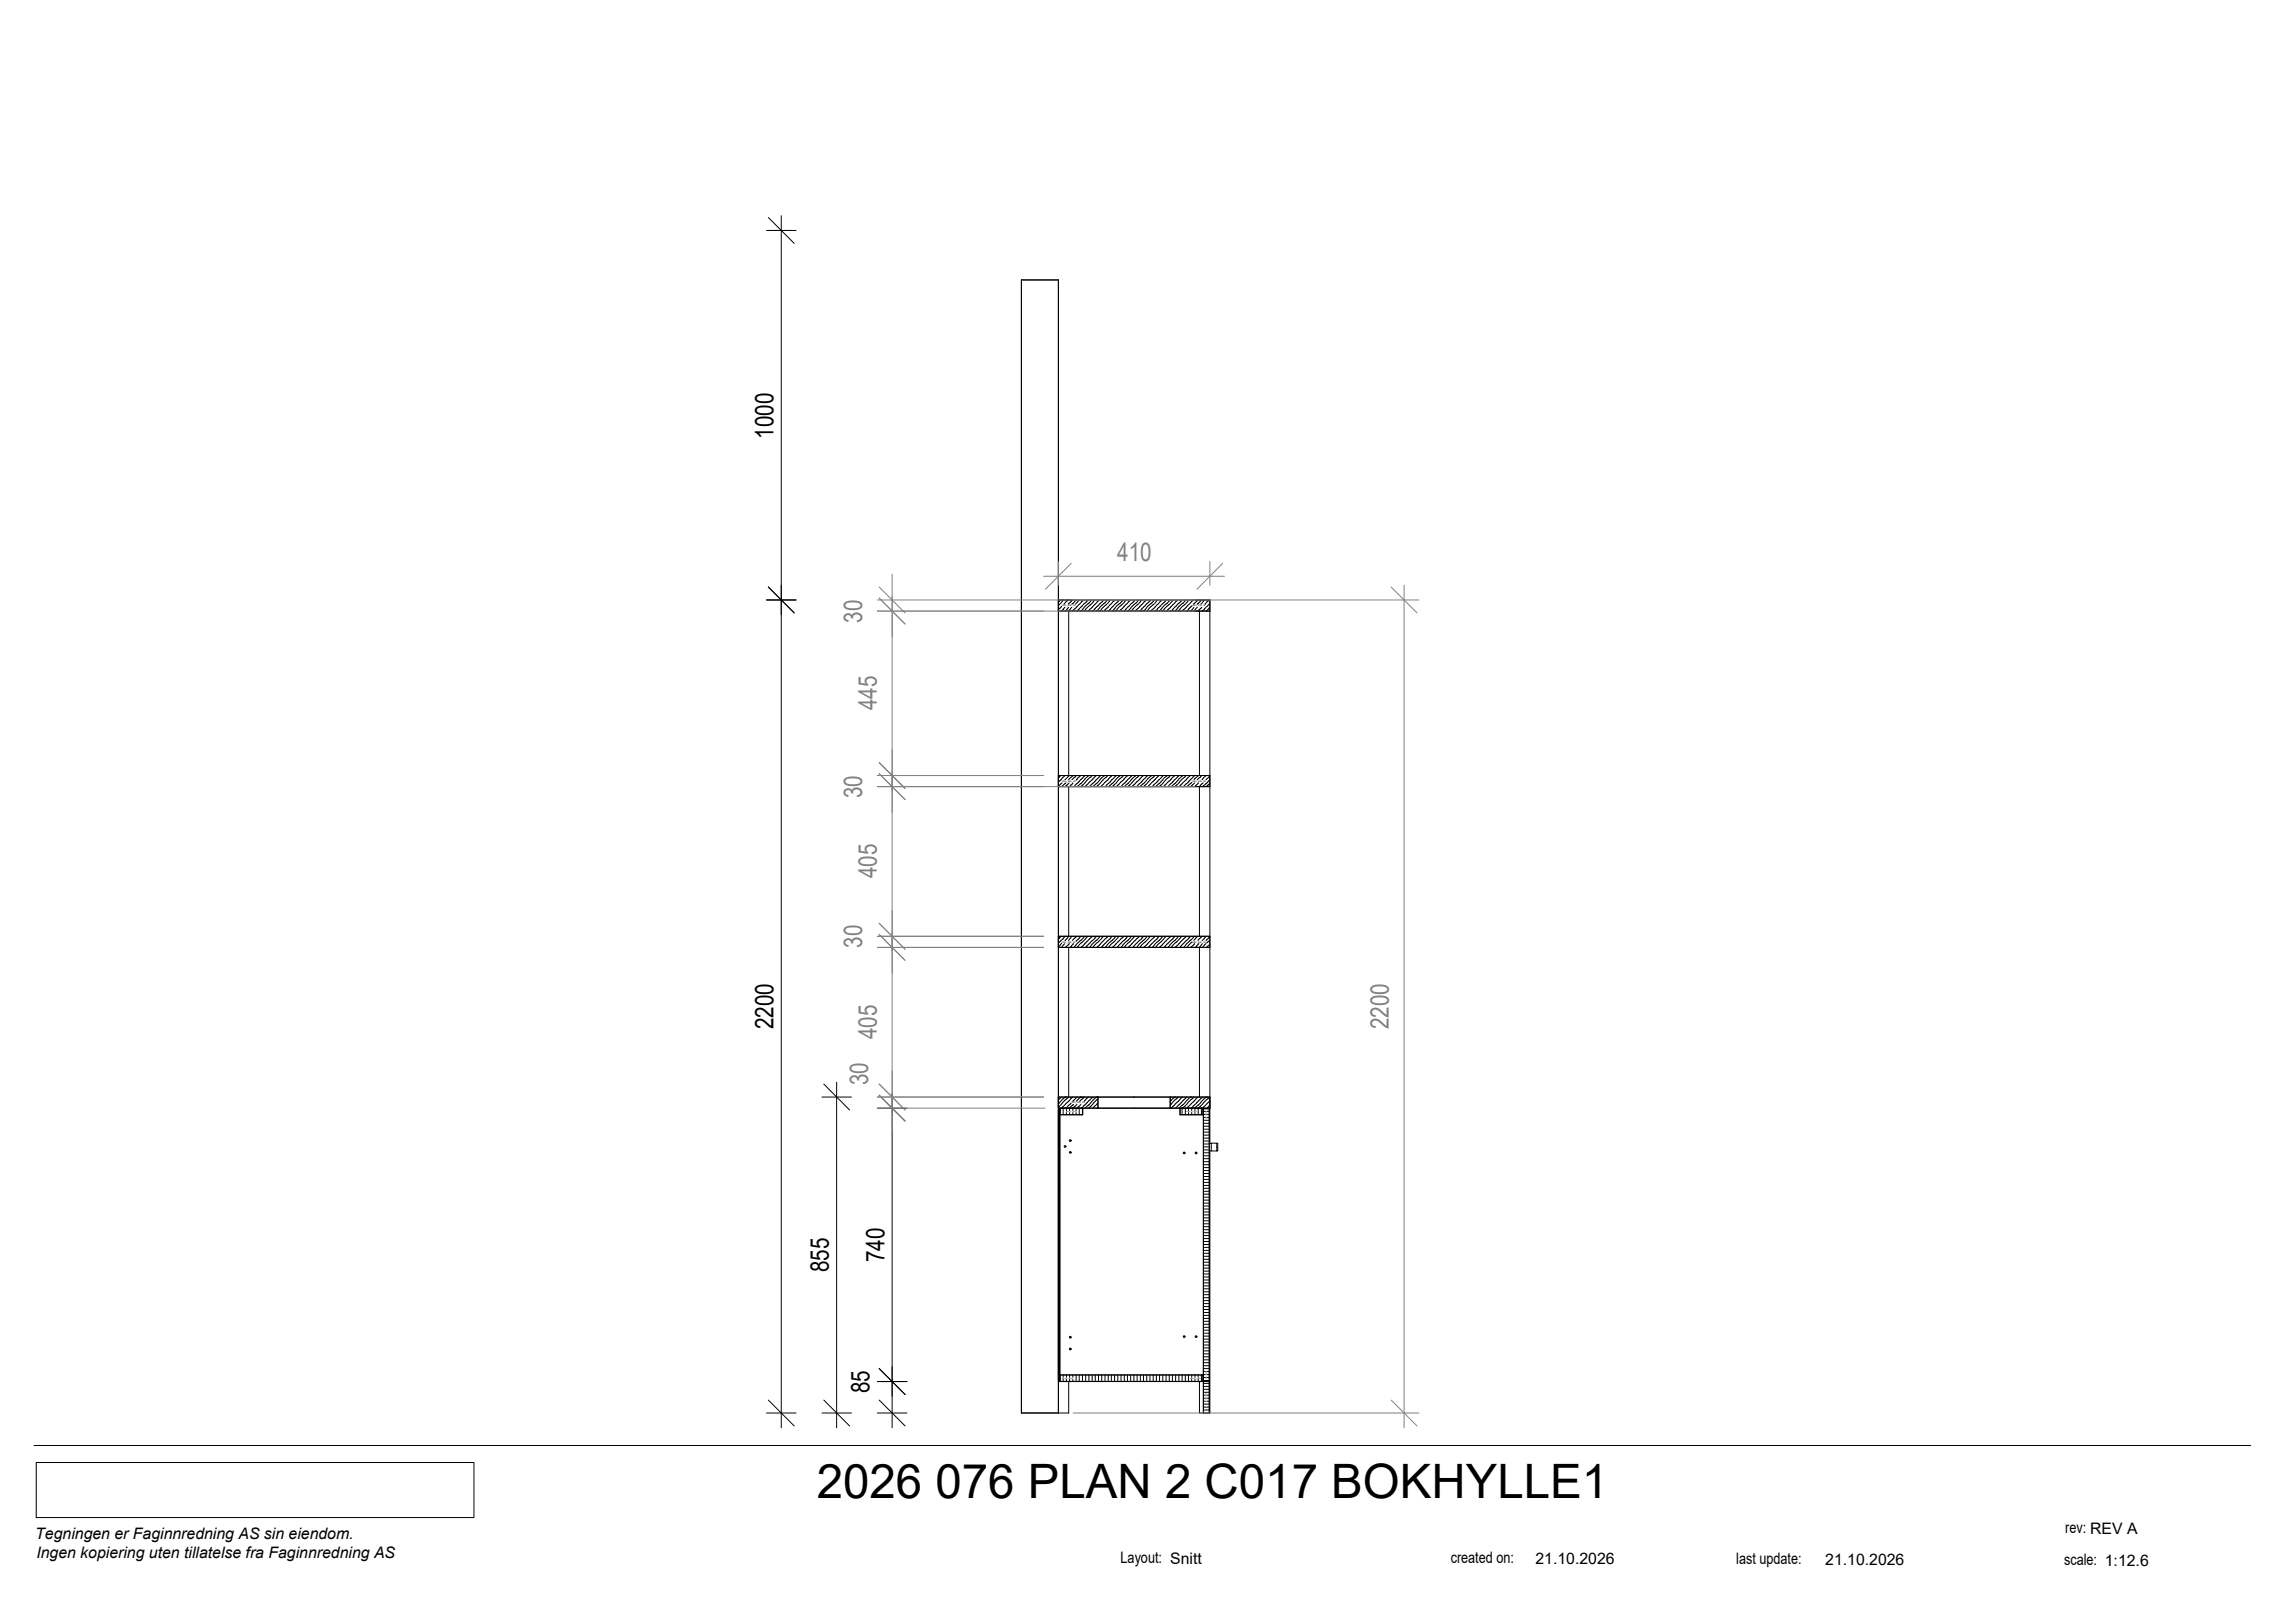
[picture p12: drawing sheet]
<svg xmlns="http://www.w3.org/2000/svg" width="420mm" height="297mm" viewBox="0 0 420 297" stroke-linecap="round" stroke-linejoin="round" font-family="sans-serif">
<defs><g id="words">
<text font-size="8.7" x="149.5" y="274.2">2026 076 PLAN 2 C017 BOKHYLLE1</text>
<g font-size="4.7">
<text x="141.6" y="80.3" transform="rotate(-90 141.6 80.3)">1000</text>
<text x="141.6" y="188.4" transform="rotate(-90 141.6 188.4)">2200</text>
<text x="151.8" y="232.8" transform="rotate(-90 151.8 232.8)">855</text>
<text x="161.9" y="231" transform="rotate(-90 161.9 231)">740</text>
<text x="159.2" y="255" transform="rotate(-90 159.2 255)">85</text>
</g>
<g font-size="4.7" fill="#808080">
<text x="204.5" y="102.7">410</text>
<text x="157.8" y="113.9" transform="rotate(-90 157.8 113.9)">30</text>
<text x="160.6" y="130" transform="rotate(-90 160.6 130)">445</text>
<text x="157.8" y="146.1" transform="rotate(-90 157.8 146.1)">30</text>
<text x="160.6" y="160.8" transform="rotate(-90 160.6 160.8)">405</text>
<text x="157.8" y="173.5" transform="rotate(-90 157.8 173.5)">30</text>
<text x="160.6" y="190.2" transform="rotate(-90 160.6 190.2)">405</text>
<text x="254.3" y="188.4" transform="rotate(-90 254.3 188.4)">2200</text>
<text x="158.9" y="198.6" transform="rotate(-90 158.9 198.6)">30</text>
</g>
<g font-size="2.9">
<text x="6.5" y="281.6">Tegningen er Faginnredning AS sin eiendom.</text>
<text x="378.1" y="280.5">rev: REV A</text>
<text x="6.7" y="285.1">Ingen kopiering uten tillatelse fra Faginnredning AS</text>
<text x="205.2" y="286.1">Layout: Snitt</text>
<text x="265.6" y="286.1">created on:</text>
<text x="281.1" y="286.2">21.10.2026</text>
<text x="317.9" y="286.2">last update:</text>
<text x="334.2" y="286.4">21.10.2026</text>
<text x="377.9" y="286.4">scale: 1:12.6</text>
</g>
<g font-size=".4">
<text x="194.5" y="111">HEL_EIK_30</text>
<text x="218.3" y="111">HEL_EIK_30</text>
<text x="194.5" y="143.1">HEL_EIK_30</text>
<text x="218.3" y="143.1">HEL_EIK_30</text>
<text x="194.5" y="172.5">HEL_EIK_30</text>
<text x="218.3" y="172.5">HEL_EIK_30</text>
<text x="196.2" y="201.9">HEL_EIK_30</text>
</g>
<g font-size=".2">
<text x="195.2" y="203.5">MDF16_L_F2200</text>
<text x="217.2" y="203.5">MDF16_L_F2200</text>
<text x="220.8" y="203.3" transform="rotate(90 220.8 203.3)">MDF16_F_EIK</text>
<text x="220.8" y="250.9" transform="rotate(90 220.8 250.9)">MDF16_F_EIK</text>
<text x="194.4" y="252.3">MDF16_L_F2200</text>
<text x="217.9" y="252.3">MDF16_L_F2200</text>
<text x="220.8" y="255" transform="rotate(90 220.8 255)">MDF16_F_EIK</text>
</g>
</g></defs>
<!-- layer: 72IMOSXD03_IM_ARCH_WALL10 -->
<path d="M187 51.2h6.8v207.4h-6.8z" fill="none" stroke="#000" stroke-width=".18"/>
<!-- layer: 72IMOSXD01_IM_SHELF_FIX -->
<path d="M194 202.8h4.2v1.2h-4.2zM216 202.8h4.2v1.2h-4.2zM194 251.6h26.2v1.2h-26.2z" fill="none" stroke="#000" stroke-width=".18"/>
<!-- layer: 72IMOSXD01_IM_DOOR_NORM -->
<path d="M220.3 202.9h1.1v49.8h-1.1z" fill="none" stroke="#000" stroke-width=".18"/>
<!-- layer: 72IMOSXD01_IM_BACK -->
<path d="M193.8 203.1h.2v49.5h-.2z" fill="none" stroke="#000" stroke-width=".18"/>
<!-- layer: 72IMOSXD01_IM_SALK_BASE -->
<path d="M220.3 252.8h1.1v5.8h-1.1z" fill="none" stroke="#000" stroke-width=".18"/>
<!-- layer: IMOS_SECTION_HATCH -->
<g fill="none" stroke="#000" stroke-width=".18">
<path d="M194.1 109.8l-.3 .4M194.4 111l-.6 .6M194.7 109.8l-.9 1M194.9 111.2l-.6 .6M195 111.2h-.1M195 111.8h.1M195.6 109.8l-.8 .8M195.6 111.2l-.6 .6M196.2 111.2l-.6 .6M196.3 109.8l-.8 .8M197 109.8l-.8 .8M197.6 109.8l-.7 .8"/>
<path d="M197.9 111.8h.1M198.4 109.8l-2.1 2M199.2 109.8l-2 2M199.9 109.8l-2 2M200.4 109.8l-1.9 2M201.3 109.8l-2.1 2M202 109.8l-2 2M202.7 109.8l-1.9 2M203.3 109.8l-1.9 2M203.6 111.8h.1M204.2 109.8l-2.1 2M204.9 109.8l-2 2"/>
<path d="M205.6 109.8l-2 2M206.2 109.8l-2 2M206.5 111.8h.1M207 109.8l-2 2M207.8 109.8l-2 2M208.5 109.8l-2 2M209 109.8l-1.9 2M209.4 111.8h.1M209.9 109.8l-2.1 2M210.7 109.8l-2.1 2M211.3 109.8l-1.9 2M211.9 109.8l-1.9 2"/>
<path d="M212.2 111.8h.1M212.8 109.8l-2.1 2M213.5 109.8l-2 2M214.2 109.8l-2 2M214.8 109.8l-2 2M215.1 111.8h.1M215.6 109.8l-2 2M216.4 109.8l-2 2M217.1 109.8l-2 2M217.7 109.8l-2 2M218.2 110.9l-.9 .9M218.5 109.8l-2.1 2"/>
<path d="M218.6 111.2l-.6 .6M219.2 111.2l-.6 .6M219.3 109.8l-.8 .8M219.9 109.8l-.7 .8M220 111.2l-.7 .6M220.5 109.8l-.7 .8M220.8 111.2l-.7 .6M221.4 109.8l-.8 .8M221.5 110.5l-.6 .6M221.5 111.8h.1M221.5 111.1l-.7 .7M193.8 143.1h.1"/>
<path d="M193.8 142.3v.1M194.2 141.9l-.4 .4M194.4 143.3l-.6 .6M195 141.9l-1.2 1.2M195.1 143.3l-.8 .7M195.7 143.3l-.7 .7M195.8 141.9l-.8 .8M196.5 143.3l-.7 .7M196.5 141.9l-.8 .8M197.1 141.9l-.9 .8M197.8 141.9l-.8 .9M198.6 141.9h.1"/>
<path d="M198.6 141.9l-2 2.1M199.4 141.9l-2.2 2.1M200 141.9l-2.1 2.1M200.7 141.9l-2 2.1M201.5 141.9l-2 2.1M202.2 141.9l-2.1 2.1M202.8 141.9l-2.1 2.1M203.6 141.9l-2.1 2.1M204.4 141.9h.1M204.4 141.9l-2.1 2.1M205.1 141.9l-2.1 2.1M205.7 141.9l-2.1 2.1"/>
<path d="M206.4 141.9l-2 2.1M207.2 141.9l-2 2.1M207.2 141.9h.1M208 141.9l-2.2 2.1M208.6 141.9l-2.2 2.1M209.3 141.9l-2 2.1M210.1 141.9l-2 2.1M210.1 141.9h.1M210.8 141.9l-2.1 2.1M211.4 141.9l-2.1 2.1M212.2 141.9l-2.1 2.1M213 141.9l-2 2.1"/>
<path d="M213.7 141.9l-2.1 2.1M214.3 141.9l-2.1 2.1M215 141.9l-2 2.1M215.8 141.9l-2 2.1M215.8 141.9h.1M216.6 141.9l-2.2 2.1M217.2 141.9l-2.1 2.1M217.9 141.9l-2 2.1M218.2 143.2l-.9 .8M218.7 143.3l-.8 .7M218.7 141.9h.1M218.7 141.9l-2 2.1"/>
<path d="M219.4 143.3l-.6 .7M219.4 141.9l-.8 .8M220 141.9l-.8 .8M220.3 143.3l-.8 .7M220.8 141.9l-.7 .8M221.5 142l-.7 .7M221.5 143.4l-.7 .6M221.5 142.7l-1.3 1.3M193.8 171.8h.1M194.3 171.4l-.5 .4M194.4 172.6h.1M194.4 172.6l-.6 .8"/>
<path d="M194.9 172.7l-.6 .7M195 171.4l-1.2 1.2M195.7 171.4l-.7 .7M195.7 172.7l-.6 .7M195.8 172.7h-.1M196.3 171.4l-.7 .7M196.5 172.7l-.6 .7M197.1 171.4l-.8 .7M197.9 171.4l-.9 .8M198.6 171.4l-2 2M198.8 173.4h.1M199.1 171.4l-1.9 2"/>
<path d="M200 171.4l-2.1 2M200.8 171.4l-2 2M201.4 171.4l-1.9 2M201.6 173.4h.1M202 171.4l-1.9 2M202.9 171.4l-2.1 2M203.6 171.4l-1.9 2M204.3 171.4l-2 2M204.5 173.4h.1M204.9 171.4l-2 2M205.7 171.4l-2 2M206.5 171.4l-2 2"/>
<path d="M207.1 171.4l-1.9 2M207.4 173.4h.1M207.8 171.4l-2 2M208.6 171.4l-2.1 2M209.4 171.4l-2 2M209.4 173.4h.1M210 171.4l-1.9 2M210.3 173.4h.1M210.6 171.4l-1.9 2M211.5 171.4l-2.1 2M212.2 171.4l-1.9 2M212.9 171.4l-1.9 2"/>
<path d="M213.1 173.4h.1M213.5 171.4l-2 2M214.3 171.4l-2 2M215.1 171.4l-2 2M215.1 173.4h.1M215.8 171.4l-2 2M216 173.4h.1M216.4 171.4l-2 2M217.2 171.4l-2.1 2M218 171.4l-2 2M218.2 172.4l-.9 1M218.6 171.4l-1.9 2"/>
<path d="M218.7 172.7l-.7 .7M218.9 173.4h.1M219.2 171.4l-.6 .7M219.5 172.7l-.6 .7M220.1 171.4l-.8 .7M220.1 172.7l-.6 .7M220.8 172.7l-.6 .7M220.8 171.4l-.7 .7M221.5 172.8l-.6 .6M221.5 172.8h.1M221.5 172.1l-.6 .5M221.5 171.4l-.7 .7"/>
<path d="M193.8 219.6h.2M193.8 219.1h.2M193.8 218.6h.2M193.8 218h.2M193.8 217.5h.2M193.8 217h.2M193.8 216.4h.2M193.8 215.9h.2M193.8 215.3h.2M193.8 214.8h.2M193.8 214.2h.2M193.8 213.7h.2"/>
<path d="M193.8 213.2h.2M193.8 212.6h.2M193.8 212.1h.2M193.8 211.5h.2M193.8 211h.2M193.8 210.5h.2M193.8 209.9h.2M193.8 209.4h.2M193.8 208.8h.2M193.8 208.3h.2M193.8 207.7h.2M193.8 207.2h.2"/>
<path d="M193.8 206.7h.2M193.8 206.1h.2M193.8 205.6h.2M193.8 205h.2M193.8 204.5h.2M193.8 204h.2M193.8 203.4h.1M193.8 203.2h.2M193.8 203.3h.1M193.8 203.6h.1M193.8 203.7h.2M193.8 203.8h.2"/>
<path d="M193.8 204.1h.2M193.8 204.2h.2M193.8 204.4h.2M193.8 204.6h.2M193.8 204.8h.2M193.8 204.9h.2M193.8 205.2h.2M193.8 205.3h.2M193.8 205.4h.2M193.8 205.7h.2M193.8 205.8h.2M193.8 206h.2"/>
<path d="M193.8 206.3h.2M193.8 206.4h.2M193.8 206.5h.2M193.8 206.8h.2M193.8 206.9h.2M193.8 207.1h.2M193.8 207.3h.2M193.8 207.5h.2M193.8 207.6h.2M193.8 207.9h.2M193.8 208h.2M193.8 208.1h.2"/>
<path d="M193.8 208.4h.2M193.8 208.5h.2M193.8 208.7h.2M193.8 209h.2M193.8 209.1h.2M193.8 209.2h.2M193.8 209.5h.2M193.8 209.6h.2M193.8 209.8h.2M193.8 210.1h.2M193.8 210.2h.2M193.8 210.3h.2"/>
<path d="M193.8 210.6h.2M193.8 210.7h.2M193.8 210.9h.2M193.8 211.1h.2M193.8 211.3h.2M193.8 211.4h.2M193.8 211.7h.2M193.8 211.8h.2M193.8 211.9h.2M193.8 212.2h.2M193.8 212.3h.2M193.8 212.5h.2"/>
<path d="M193.8 212.7h.2M193.8 212.9h.2M193.8 213h.2M193.8 213.3h.2M193.8 213.4h.2M193.8 213.6h.2M193.8 213.8h.2M193.8 214h.2M193.8 214.1h.2M193.8 214.4h.2M193.8 214.5h.2M193.8 214.6h.2"/>
<path d="M193.8 214.9h.2M193.8 215h.2M193.8 215.2h.2M193.8 215.4h.2M193.8 215.6h.2M193.8 215.7h.2M193.8 216h.2M193.8 216.1h.2M193.8 216.3h.2M193.8 216.5h.2M193.8 216.7h.2M193.8 216.8h.2"/>
<path d="M193.8 217.1h.2M193.8 217.2h.2M193.8 217.4h.2M193.8 217.6h.2M193.8 217.8h.2M193.8 217.9h.2M193.8 218.2h.2M193.8 218.3h.2M193.8 218.4h.2M193.8 218.7h.2M193.8 218.8h.2M193.8 219h.2"/>
<path d="M193.8 219.2h.2M193.8 219.4h.2M193.8 219.5h.2M193.8 219.8h.2M193.8 219.9h.2M193.8 202.6h.1M193.9 203.4h.1M193.9 203.3h.1M193.9 203.6h.1M194.1 202.8v1.2M194.3 200.8l-.5 .5M194.6 202.8v1.2"/>
<path d="M195 200.8h.1M195 200.8l-1.2 1.2M195.2 202.8v.5M195.2 203.6v.4M195.6 200.8l-1.8 1.8M195.8 202.8v.5M195.8 203.6v.4M196.1 201.9h.1M196.1 201.9l-1 .9M196.4 200.8l-2 2M196.4 202.8v.5M196.4 203.6v.4"/>
<path d="M196.6 202.1l-.8 .7M197 202.8v.5M197 203.6v.4M197.2 202.1l-.8 .7M197.2 200.8l-.8 .7M197.6 202.8v1.2M197.9 202.1l-.7 .7M197.9 200.8h.1M197.9 200.8l-.8 .7M198.2 202.8v1.2M198.5 200.8l-.8 .7M199.2 200.8l-.7 .7"/>
<path d="M200.1 200.8l-2.1 2M200.8 200.8h.1M200.8 200.8l-2.2 2M201 201.1l-1.7 1.7M201 201.9l-.9 .9M201 202.7l-.1 .1M214.3 200.9h-.1M214.4 200.8l-.1 .1M215.1 200.8l-.9 .8M215.1 200.8h.1M215.7 200.8l-1.5 1.5M216.4 202.8v1.2"/>
<path d="M216.5 200.8l-2.1 2M217 202.8v1.2M217.3 200.8l-2.1 2M217.6 202.8v.5M217.6 203.6v.4M218 200.8h.1M218 200.8l-2.2 2M218.2 202.8v.5M218.2 203.6v.4M218.6 200.8l-2.1 2M218.8 202.8v.5M218.8 203.6v.4"/>
<path d="M219.3 200.8l-2 2M219.4 202.8v1.2M219.9 202.8v1.2M220.1 200.8l-2 2M220.3 219.6h1.1M220.3 219.1h1.1M220.3 218.6h1.1M220.3 218h1.1M220.3 217.5h1.1M220.3 217h1.1M220.3 216.4h1.1M220.3 215.9h1.1"/>
<path d="M220.3 215.3h1.1M220.3 214.8h1.1M220.3 214.2h1.1M220.3 213.7h1.1M220.3 213.2h1.1M220.3 212.6h1.1M220.3 212.1h1.1M220.3 211.5h1.1M220.3 211h1.1M220.3 210.5h1.1M220.3 209.9h1.1M220.3 209.4h1.1"/>
<path d="M220.3 208.8h1.1M220.3 208.3h1.1M220.3 207.7h1.1M220.3 207.2h1.1M220.3 206.7h1.1M220.3 206.1h1.1M220.3 205.6h1.1M220.3 205h1.1M220.3 204.5h.4M220.3 204h.4M220.3 203.4h.4M220.9 200.8h.1"/>
<path d="M220.9 200.8l-2.2 2M221 204.5h.4M221 204h.4M221 203.4h.4M221.5 200.8l-2.2 2M221.5 201.5l-1.3 1.3M221.5 202.3l-.5 .5M193.8 239.7h.2M193.8 239.1h.2M193.8 238.6h.2M193.8 238h.2M193.8 237.5h.2"/>
<path d="M193.8 237h.2M193.8 236.4h.2M193.8 235.9h.2M193.8 235.3h.2M193.8 234.8h.2M193.8 234.3h.2M193.8 233.7h.2M193.8 233.2h.2M193.8 232.6h.2M193.8 232.1h.2M193.8 231.6h.2M193.8 231h.2"/>
<path d="M193.8 230.5h.2M193.8 229.9h.2M193.8 229.4h.2M193.8 228.8h.2M193.8 228.3h.2M193.8 227.8h.2M193.8 227.2h.2M193.8 226.7h.2M193.8 226.1h.2M193.8 225.6h.2M193.8 225.1h.2M193.8 224.5h.2"/>
<path d="M193.8 224h.2M193.8 223.4h.2M193.8 222.9h.2M193.8 222.3h.2M193.8 221.8h.2M193.8 221.3h.2M193.8 220.7h.2M193.8 220.2h.2M193.8 220.1h.2M193.8 220.3h.2M193.8 220.5h.2M193.8 220.6h.2"/>
<path d="M193.8 220.9h.2M193.8 221h.2M193.8 221.1h.2M193.8 221.4h.2M193.8 221.5h.2M193.8 221.7h.2M193.8 221.9h.2M193.8 222.1h.2M193.8 222.2h.2M193.8 222.5h.2M193.8 222.6h.2M193.8 222.8h.2"/>
<path d="M193.8 223h.2M193.8 223.2h.2M193.8 223.3h.2M193.8 223.6h.2M193.8 223.7h.2M193.8 223.8h.2M193.8 224.1h.2M193.8 224.3h.2M193.8 224.4h.2M193.8 224.7h.2M193.8 224.8h.2M193.8 224.9h.2"/>
<path d="M193.8 225.2h.2M193.8 225.3h.2M193.8 225.5h.2M193.8 225.7h.2M193.8 225.9h.2M193.8 226h.2M193.8 226.3h.2M193.8 226.4h.2M193.8 226.5h.2M193.8 226.8h.2M193.8 226.9h.2M193.8 227.1h.2"/>
<path d="M193.8 227.4h.2M193.8 227.5h.2M193.8 227.6h.2M193.8 227.9h.2M193.8 228h.2M193.8 228.2h.2M193.8 228.4h.2M193.8 228.6h.2M193.8 228.7h.2M193.8 229h.2M193.8 229.1h.2M193.8 229.2h.2"/>
<path d="M193.8 229.5h.2M193.8 229.7h.2M193.8 229.8h.2M193.8 230.1h.2M193.8 230.2h.2M193.8 230.3h.2M193.8 230.6h.2M193.8 230.7h.2M193.8 230.9h.2M193.8 231.2h.2M193.8 231.3h.2M193.8 231.4h.2"/>
<path d="M193.8 231.7h.2M193.8 231.8h.2M193.8 232h.2M193.8 232.2h.2M193.8 232.4h.2M193.8 232.5h.2M193.8 232.8h.2M193.8 232.9h.2M193.8 233h.2M193.8 233.3h.2M193.8 233.4h.2M193.8 233.6h.2"/>
<path d="M193.8 233.8h.2M193.8 234h.2M193.8 234.1h.2M193.8 234.4h.2M193.8 234.5h.2M193.8 234.7h.2M193.8 234.9h.2M193.8 235.1h.2M193.8 235.2h.2M193.8 235.5h.2M193.8 235.6h.2M193.8 235.7h.2"/>
<path d="M193.8 236h.2M193.8 236.1h.2M193.8 236.3h.2M193.8 236.6h.2M193.8 236.7h.2M193.8 236.8h.2M193.8 237.1h.2M193.8 237.2h.2M193.8 237.4h.2M193.8 237.6h.2M193.8 237.8h.2M193.8 237.9h.2"/>
<path d="M193.8 238.2h.2M193.8 238.3h.2M193.8 238.5h.2M193.8 238.7h.2M193.8 238.9h.2M193.8 239h.2M193.8 239.3h.2M193.8 239.4h.2M193.8 239.5h.2M193.8 239.8h.2M193.8 239.9h.2M220.3 239.7h1.1"/>
<path d="M220.3 239.1h1.1M220.3 238.6h1.1M220.3 238h1.1M220.3 237.5h1.1M220.3 237h1.1M220.3 236.4h1.1M220.3 235.9h1.1M220.3 235.3h1.1M220.3 234.8h1.1M220.3 234.3h1.1M220.3 233.7h1.1M220.3 233.2h1.1"/>
<path d="M220.3 232.6h1.1M220.3 232.1h1.1M220.3 231.6h1.1M220.3 231h1.1M220.3 230.5h1.1M220.3 229.9h1.1M220.3 229.4h1.1M220.3 228.8h1.1M220.3 228.3h1.1M220.3 227.8h1.1M220.3 227.2h1.1M220.3 226.7h1.1"/>
<path d="M220.3 226.1h1.1M220.3 225.6h1.1M220.3 225.1h1.1M220.3 224.5h1.1M220.3 224h1.1M220.3 223.4h1.1M220.3 222.9h1.1M220.3 222.3h1.1M220.3 221.8h1.1M220.3 221.3h1.1M220.3 220.7h1.1M220.3 220.2h1.1"/>
<path d="M193.8 252.1h.1M193.8 251.6h.2M193.8 251h.2M193.8 250.5h.2M193.8 250h.2M193.8 249.4h.2M193.8 248.9h.2M193.8 248.3h.2M193.8 247.8h.2M193.8 247.2h.2M193.8 246.7h.2M193.8 246.2h.2"/>
<path d="M193.8 245.6h.2M193.8 245.1h.2M193.8 244.5h.2M193.8 244h.2M193.8 243.5h.2M193.8 242.9h.2M193.8 242.4h.2M193.8 241.8h.2M193.8 241.3h.2M193.8 240.7h.2M193.8 240.2h.2M193.8 240.1h.2"/>
<path d="M193.8 240.3h.2M193.8 240.5h.2M193.8 240.6h.2M193.8 240.9h.2M193.8 241h.2M193.8 241.1h.2M193.8 241.4h.2M193.8 241.6h.2M193.8 241.7h.2M193.8 242h.2M193.8 242.1h.2M193.8 242.2h.2"/>
<path d="M193.8 242.5h.2M193.8 242.6h.2M193.8 242.8h.2M193.8 243h.2M193.8 243.2h.2M193.8 243.3h.2M193.8 243.6h.2M193.8 243.7h.2M193.8 243.9h.2M193.8 244.1h.2M193.8 244.3h.2M193.8 244.4h.2"/>
<path d="M193.8 244.7h.2M193.8 244.8h.2M193.8 244.9h.2M193.8 245.2h.2M193.8 245.4h.2M193.8 245.5h.2M193.8 245.8h.2M193.8 245.9h.2M193.8 246h.2M193.8 246.3h.2M193.8 246.4h.2M193.8 246.6h.2"/>
<path d="M193.8 246.8h.2M193.8 247h.2M193.8 247.1h.2M193.8 247.4h.2M193.8 247.5h.2M193.8 247.6h.2M193.8 247.9h.2M193.8 248h.2M193.8 248.2h.2M193.8 248.5h.2M193.8 248.6h.2M193.8 248.7h.2"/>
<path d="M193.8 249h.2M193.8 249.1h.2M193.8 249.3h.2M193.8 249.5h.2M193.8 249.7h.2M193.8 249.8h.2M193.8 250.1h.2M193.8 250.2h.2M193.8 250.4h.2M193.8 250.6h.2M193.8 250.8h.2M193.8 250.9h.2"/>
<path d="M193.8 251.2h.2M193.8 251.3h.2M193.8 251.4h.2M193.8 251.7h.2M193.8 251.8h.2M193.8 252h.2M193.8 252.2h.1M193.8 252.4h.1M193.8 252.5h.2M193.9 252.1h.1M193.9 252.2h.1M193.9 252.4h.1"/>
<path d="M194.1 251.6v1.2M194.6 251.6v.5M194.6 252.4v.4M195.2 251.6v.5M195.2 252.4v.4M195.8 251.6v.5M195.8 252.4v.4M196.4 251.6v.5M196.4 252.4v.4M197 251.6v1.2M197.6 251.6v1.2M198.2 251.6v1.2"/>
<path d="M198.8 251.6v1.2M199.4 251.6v1.2M199.9 251.6v1.2M200.5 251.6v1.2M201.1 251.6v1.2M201.7 251.6v1.2M202.3 251.6v1.2M202.9 251.6v1.2M203.5 251.6v1.2M204.1 251.6v1.2M204.6 251.6v1.2M205.2 251.6v1.2"/>
<path d="M205.8 251.6v1.2M206.4 251.6v1.2M207 251.6v1.2M207.6 251.6v1.2M208.2 251.6v1.2M208.8 251.6v1.2M209.3 251.6v1.2M209.9 251.6v1.2M210.5 251.6v1.2M211.1 251.6v1.2M211.7 251.6v1.2M212.3 251.6v1.2"/>
<path d="M212.9 251.6v1.2M213.5 251.6v1.2M214.1 251.6v1.2M214.6 251.6v1.2M215.2 251.6v1.2M215.8 251.6v1.2M216.4 251.6v1.2M217 251.6v1.2M217.6 251.6v1.2M218.2 251.6v.5M218.2 252.4v.4M218.8 251.6v.5"/>
<path d="M218.8 252.4v.4M219.4 251.6v.5M219.4 252.4v.4M219.9 251.6v1.2M220.3 252.7h1.1M220.3 252.1h.4M220.3 251.6h.4M220.3 251h.4M220.3 250.5h1.1M220.3 250h1.1M220.3 249.4h1.1M220.3 248.9h1.1"/>
<path d="M220.3 248.3h1.1M220.3 247.8h1.1M220.3 247.2h1.1M220.3 246.7h1.1M220.3 246.2h1.1M220.3 245.6h1.1M220.3 245.1h1.1M220.3 244.5h1.1M220.3 244h1.1M220.3 243.5h1.1M220.3 242.9h1.1M220.3 242.4h1.1"/>
<path d="M220.3 241.8h1.1M220.3 241.3h1.1M220.3 240.7h1.1M220.3 240.2h1.1M220.3 253.2h1.1M220.3 253.7h1.1M220.3 254.3h1.1M220.3 254.8h1.1M220.3 255.3h.4M220.3 255.9h.4M220.3 256.4h.4M220.3 257h1.1"/>
<path d="M220.3 257.5h1.1M220.3 258.1h1.1M221 252.1h.4M221 251.6h.4M221 251h.4M221 255.3h.4M221 255.9h.4M221 256.4h.4"/>
</g>
<!-- layer: IMOS_SECTION_BACK -->
<g fill="none" stroke="#000" stroke-width=".18">
<path d="M193.8 109.8h27.7v99.5M193.8 111.8h27.7M195.7 111.8v30.1M219.6 111.8v30.1M193.8 141.9h27.7M193.8 144h27.7M195.7 144v27.4M219.6 144v27.4M193.8 171.4h27.7M193.8 173.4h27.7M195.7 173.4v27.4M219.6 173.4v27.4"/>
<path d="M193.8 202.8h27.7M193.8 200.8h27.7M193.8 203.1h.2M194 202.8v50h27.4v5.8M194 202.8h4.2v1.2h-4.2M201 200.8v2M214.2 200.8v2M216 202.8h4.2v1.2h-4.2zM220.3 202.8v55.8M220.3 202.9h1.1v49.8h-1.1M221.4 210.6h1.5M221.4 209.3h.3"/>
<path d="M221.5 210.6v48h-1.9v-5.8M221.7 210.6v-1.4h1.1v1.4M222.8 209.3h.1M222.9 209.2l.1 .1M222.9 209.3v1.3M193.8 252.6h.2M194 251.6h26.2v1.2M195.7 252.8v5.8h-8.7v-207.4h6.8v207.4"/>
<circle cx="195" cy="209.8" r=".16"/>
<circle cx="195.9" cy="208.7" r=".16"/>
<circle cx="195.9" cy="210.9" r=".16"/>
<circle cx="216.8" cy="211" r=".16"/>
<circle cx="219" cy="211" r=".16"/>
<circle cx="195.9" cy="244.7" r=".16"/>
<circle cx="195.9" cy="246.9" r=".16"/>
<circle cx="216.8" cy="244.6" r=".16"/>
<circle cx="219" cy="244.6" r=".16"/>
</g>
<!-- layer: 72IMOSXD01_IM_SIDE_NORM -->
<path d="M193.8 109.8h27.7v2h-27.7zM193.8 141.9h27.7v2.1h-27.7zM193.8 171.4h27.7v2h-27.7zM193.8 200.8h7.2v2h-7.2zM214.2 200.8h7.3v2h-7.3z" fill="none" stroke="#000" stroke-width=".18"/>
<!-- layer: imosSectSideView.A.AutoDims -->
<g fill="none" stroke="#000" stroke-width=".18">
<path d="M140.7 39.8l4.7 4.7M143 39.5v221.8M140.3 42.2h5.4M140.3 109.8h5.4M140.7 107.4l4.7 4.8M150.8 198.4l4.7 4.8M153.2 198.1v63.2M150.5 200.8h5.4M160.6 202.8h5.4M161 200.4l4.7 4.8M163.3 200.1v61.2M140.3 258.6h5.4"/>
<path d="M140.7 256.2l4.7 4.8M150.5 258.6h5.4M150.8 256.2l4.7 4.8M160.6 258.6h5.4M160.6 252.8h5.4M161 256.2l4.7 4.8M161 250.5l4.7 4.7"/>
</g>
<!-- layer: imosSectSideView.A.ManualDims -->
<g fill="none" stroke="#808080" stroke-width=".18">
<path d="M160.6 111.8h58.2M160.6 109.8h99.2M161 109.5l4.7 4.7M161 107.4l4.7 4.8M163.3 105.1v102.4M191.1 105.5h33.1M193.8 102.8v4.3M196.1 103.1l-4.7 4.7M221.5 102.8v4.3M223.8 103.1l-4.7 4.7M254.7 107.4l4.7 4.8M257.1 107.1v154.2"/>
<path d="M161 139.6l4.7 4.7M160.6 144h58.2M160.6 141.9h30.5M161 141.6l4.7 4.7M160.6 173.4h30.5M160.6 171.4h30.5M161 171l4.7 4.8M161 169l4.7 4.7M161 198.4l4.7 4.8M160.6 200.8h30.5M160.6 202.8h30.7M161 200.4l4.7 4.8"/>
<path d="M196.5 258.6h63.3M254.7 256.2l4.7 4.8"/>
</g>
<!-- layer: 0 -->
<path d="M6.2 264.6h405.9M6.6 267.7h80.2v10h-80.2z" fill="none" stroke="#000" stroke-width=".18"/>
<use href="#words"/>
</svg>
